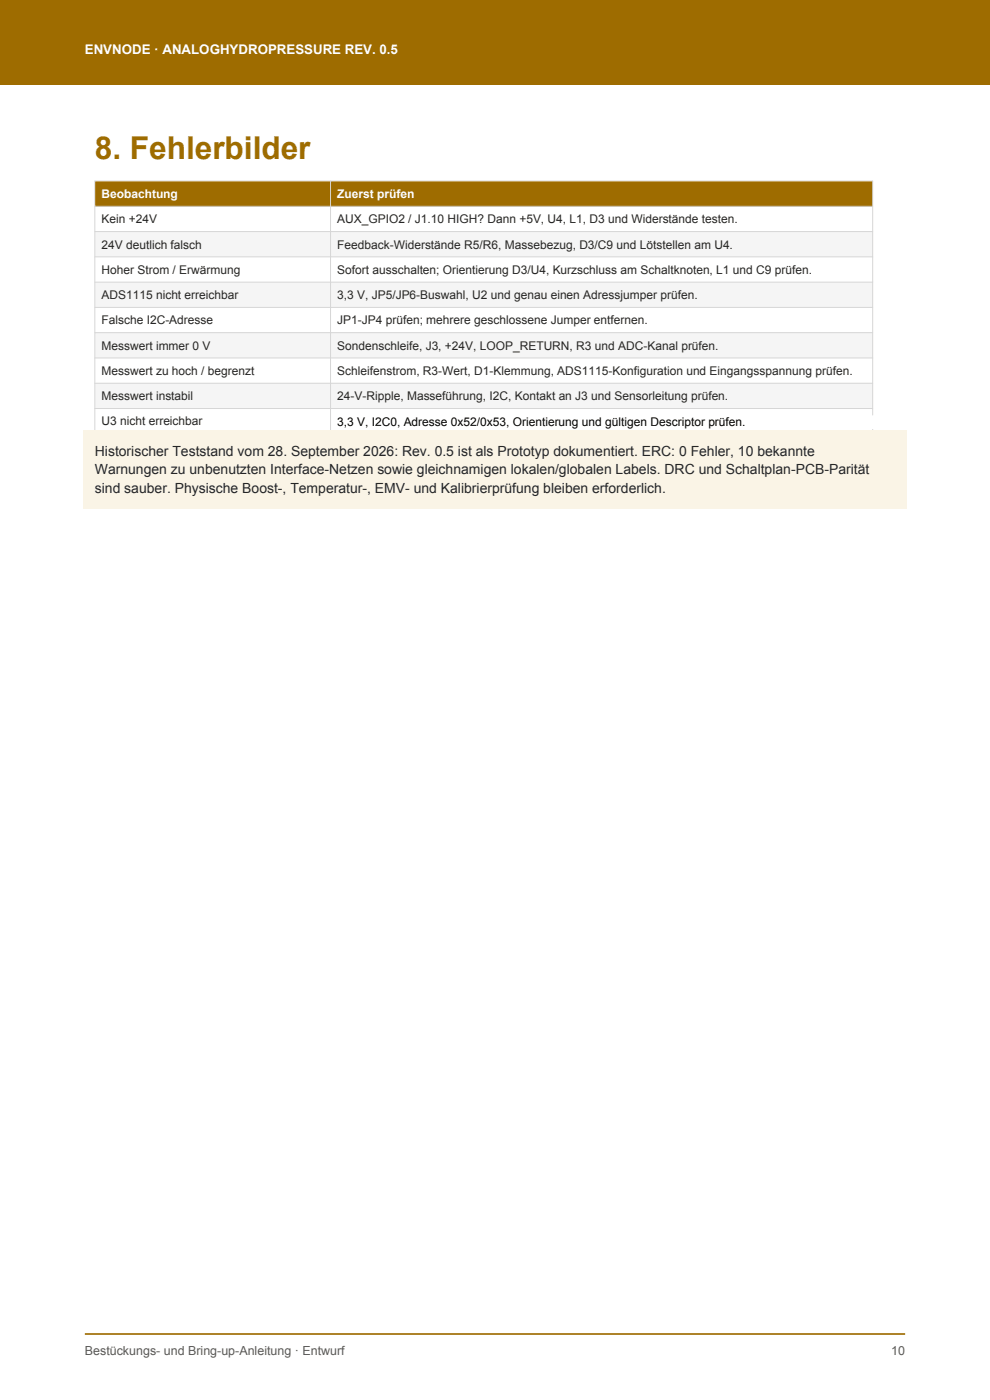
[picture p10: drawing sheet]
<svg xmlns="http://www.w3.org/2000/svg" width="210mm" height="297mm" viewBox="0 0 210 297" stroke-linecap="round" stroke-linejoin="round" font-family="sans-serif">
<defs><g id="words">
<text font-size="6.7" fill="#9e6c00" x="20.1" y="33.8">8. Fehlerbilder</text>
<g font-size="3" fill="#262626">
<text x="20.1" y="96.8">Historischer Teststand vom 28. September 2026: Rev. 0.5 ist als Prototyp dokumentiert. ERC: 0 Fehler, 10 bekannte</text>
<text x="20.1" y="100.6">Warnungen zu unbenutzten Interface-Netzen sowie gleichnamigen lokalen/globalen Labels. DRC und Schaltplan-PCB-Parität</text>
<text x="20.1" y="104.5">sind sauber. Physische Boost-, Temperatur-, EMV- und Kalibrierprüfung bleiben erforderlich.</text>
</g>
<text font-size="2.8" fill="#fff" x="18" y="11.5">ENVNODE · ANALOGHYDROPRESSURE REV. 0.5</text>
<g font-size="2.6" fill="#595959">
<text x="18" y="287.5">Bestückungs- und Bring-up-Anleitung · Entwurf</text>
<text x="189.1" y="287.5">10</text>
</g>
<g font-size="2.5" fill="#fff">
<text x="21.5" y="42">Beobachtung</text>
<text x="71.5" y="42">Zuerst prüfen</text>
</g>
<g font-size="2.5" fill="#262626">
<text x="21.5" y="47.4">Kein +24V</text>
<text x="71.5" y="47.4">AUX_GPIO2 / J1.10 HIGH? Dann +5V, U4, L1, D3 und Widerstände testen.</text>
<text x="21.5" y="52.7">24V deutlich falsch</text>
<text x="71.5" y="52.7">Feedback-Widerstände R5/R6, Massebezug, D3/C9 und Lötstellen am U4.</text>
<text x="21.5" y="58.1">Hoher Strom / Erwärmung</text>
<text x="71.5" y="58.1">Sofort ausschalten; Orientierung D3/U4, Kurzschluss am Schaltknoten, L1 und C9 prüfen.</text>
<text x="21.5" y="63.5">ADS1115 nicht erreichbar</text>
<text x="71.5" y="63.5">3,3 V, JP5/JP6­Buswahl, U2 und genau einen Adressjumper prüfen.</text>
<text x="21.5" y="68.8">Falsche I2C-Adresse</text>
<text x="71.5" y="68.8">JP1-JP4 prüfen; mehrere geschlossene Jumper entfernen.</text>
<text x="21.5" y="74.2">Messwert immer 0 V</text>
<text x="71.5" y="74.2">Sondenschleife, J3, +24V, LOOP_RETURN, R3 und ADC-Kanal prüfen.</text>
<text x="21.5" y="79.5">Messwert zu hoch / begrenzt</text>
<text x="71.5" y="79.5">Schleifenstrom, R3-Wert, D1-Klemmung, ADS1115-Konfiguration und Eingangsspannung prüfen.</text>
<text x="21.5" y="84.9">Messwert instabil</text>
<text x="71.5" y="84.9">24-V-Ripple, Masseführung, I2C, Kontakt an J3 und Sensorleitung prüfen.</text>
<text x="21.5" y="90.3">U3 nicht erreichbar</text>
</g>
<text font-size="2.5" x="71.5" y="90.4">3,3 V, I2C0, Adresse 0x52/0x53, Orientierung und gültigen Descriptor prüfen.</text>
</g></defs>
<path d="M0 0h210v18h-210z" fill-rule="evenodd" fill="#9e6c00"/>
<path d="M18 283h174" fill="none" stroke="#9e6c00" stroke-width=".35"/>
<path d="M20.1 43.8h165v5.3h-165z" fill-rule="evenodd" fill="#fff"/>
<path d="M20.1 49.1h165v5.4h-165z" fill-rule="evenodd" fill="#f5f5f5"/>
<path d="M20.1 54.5h165v5.4h-165z" fill-rule="evenodd" fill="#fff"/>
<path d="M20.1 59.9h165v5.3h-165z" fill-rule="evenodd" fill="#f5f5f5"/>
<path d="M20.1 65.2h165v5.4h-165z" fill-rule="evenodd" fill="#fff"/>
<path d="M20.1 70.6h165v5.3h-165z" fill-rule="evenodd" fill="#f5f5f5"/>
<path d="M20.1 75.9h165v5.4h-165z" fill-rule="evenodd" fill="#fff"/>
<path d="M20.1 81.3h165v5.4h-165z" fill-rule="evenodd" fill="#f5f5f5"/>
<path d="M20.1 86.7h165v5.3h-165z" fill-rule="evenodd" fill="#fff"/>
<path d="M20.1 38.4h165v5.4h-165z" fill-rule="evenodd" fill="#9e6c00"/>
<path d="M20.1 38.4h165v53.6h-165zM70.1 38.4v53.6M20.1 43.8h165M20.1 49.1h165M20.1 54.5h165M20.1 59.9h165M20.1 65.2h165M20.1 70.6h165M20.1 75.9h165M20.1 81.3h165M20.1 86.7h165" fill="none" stroke="#d6d6d6" stroke-width=".21"/>
<path d="M17.6 91.3h174.8v16.6h-174.8z" fill-rule="evenodd" fill="#faf4e6"/>
<path d="M71.5 88.3h115.8v2.5h-115.8z" fill="#fff" stroke="#fff" stroke-width=".35"/>
<use href="#words"/>
</svg>
